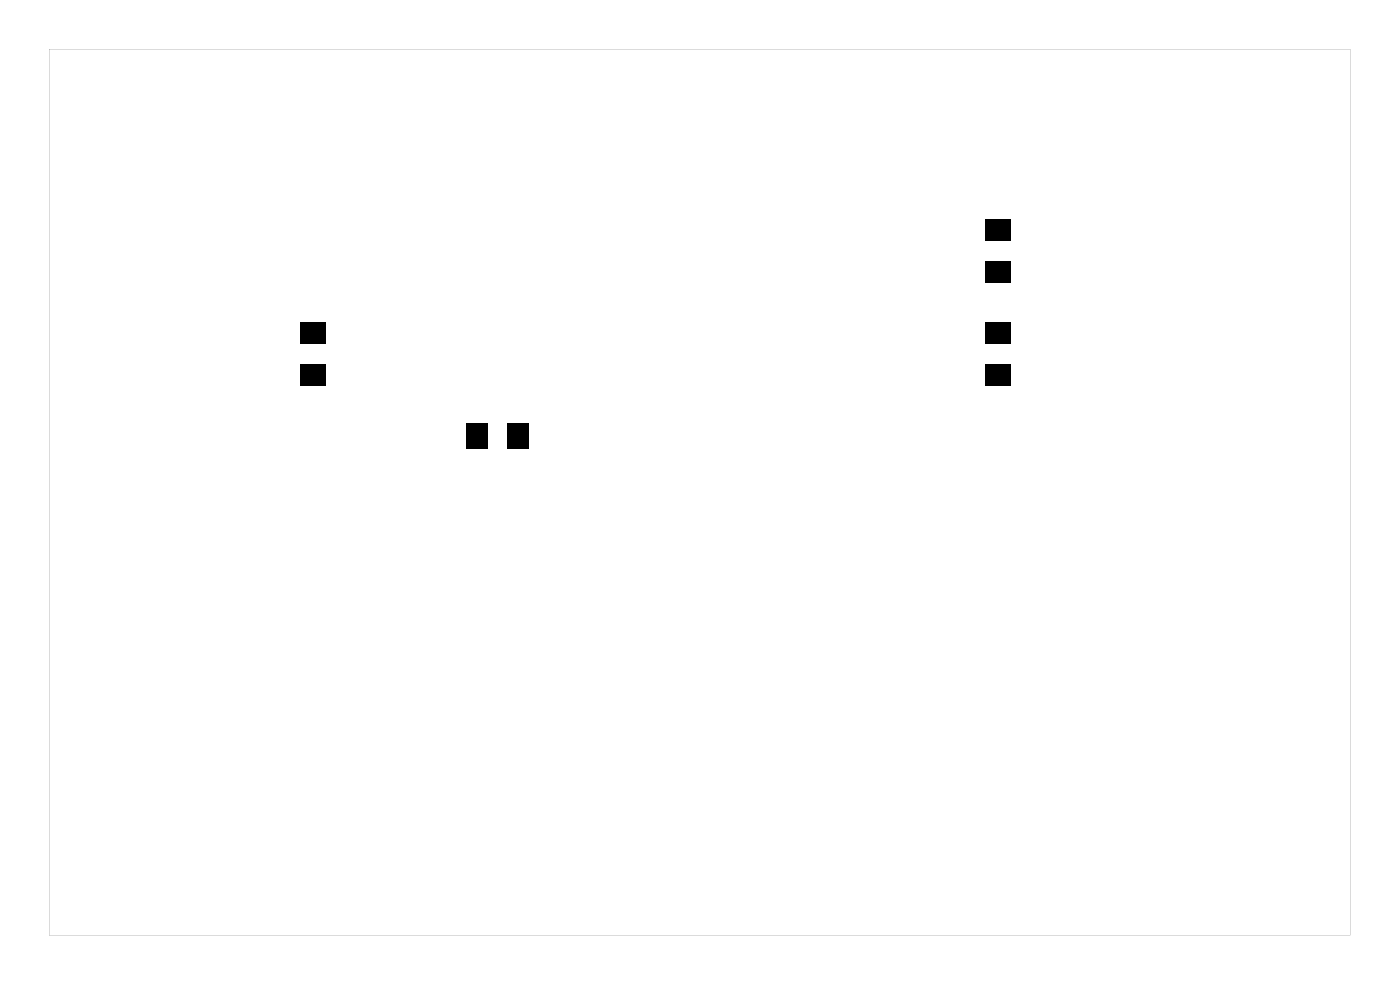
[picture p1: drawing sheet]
<svg xmlns="http://www.w3.org/2000/svg" width="104mm" height="73mm" viewBox="0 0 104 73" stroke-linecap="round" stroke-linejoin="round" font-family="sans-serif">
<g fill="#000">
<path d="M73 16.3h1.9v1.6h-1.9zM22.2 27h1.9v1.6h-1.9zM22.2 23.9h1.9v1.6h-1.9zM34.5 31.4h1.6v1.9h-1.6zM37.6 31.4h1.6v1.9h-1.6zM73 19.4h1.9v1.6h-1.9zM73 23.9h1.9v1.6h-1.9zM73 27h1.9v1.6h-1.9z"/>
<path d="M3.6 3.6v65.7h96.4v-65.7zM3.6 3.6h96.4v65.7h-96.4z"/>
</g>
</svg>
